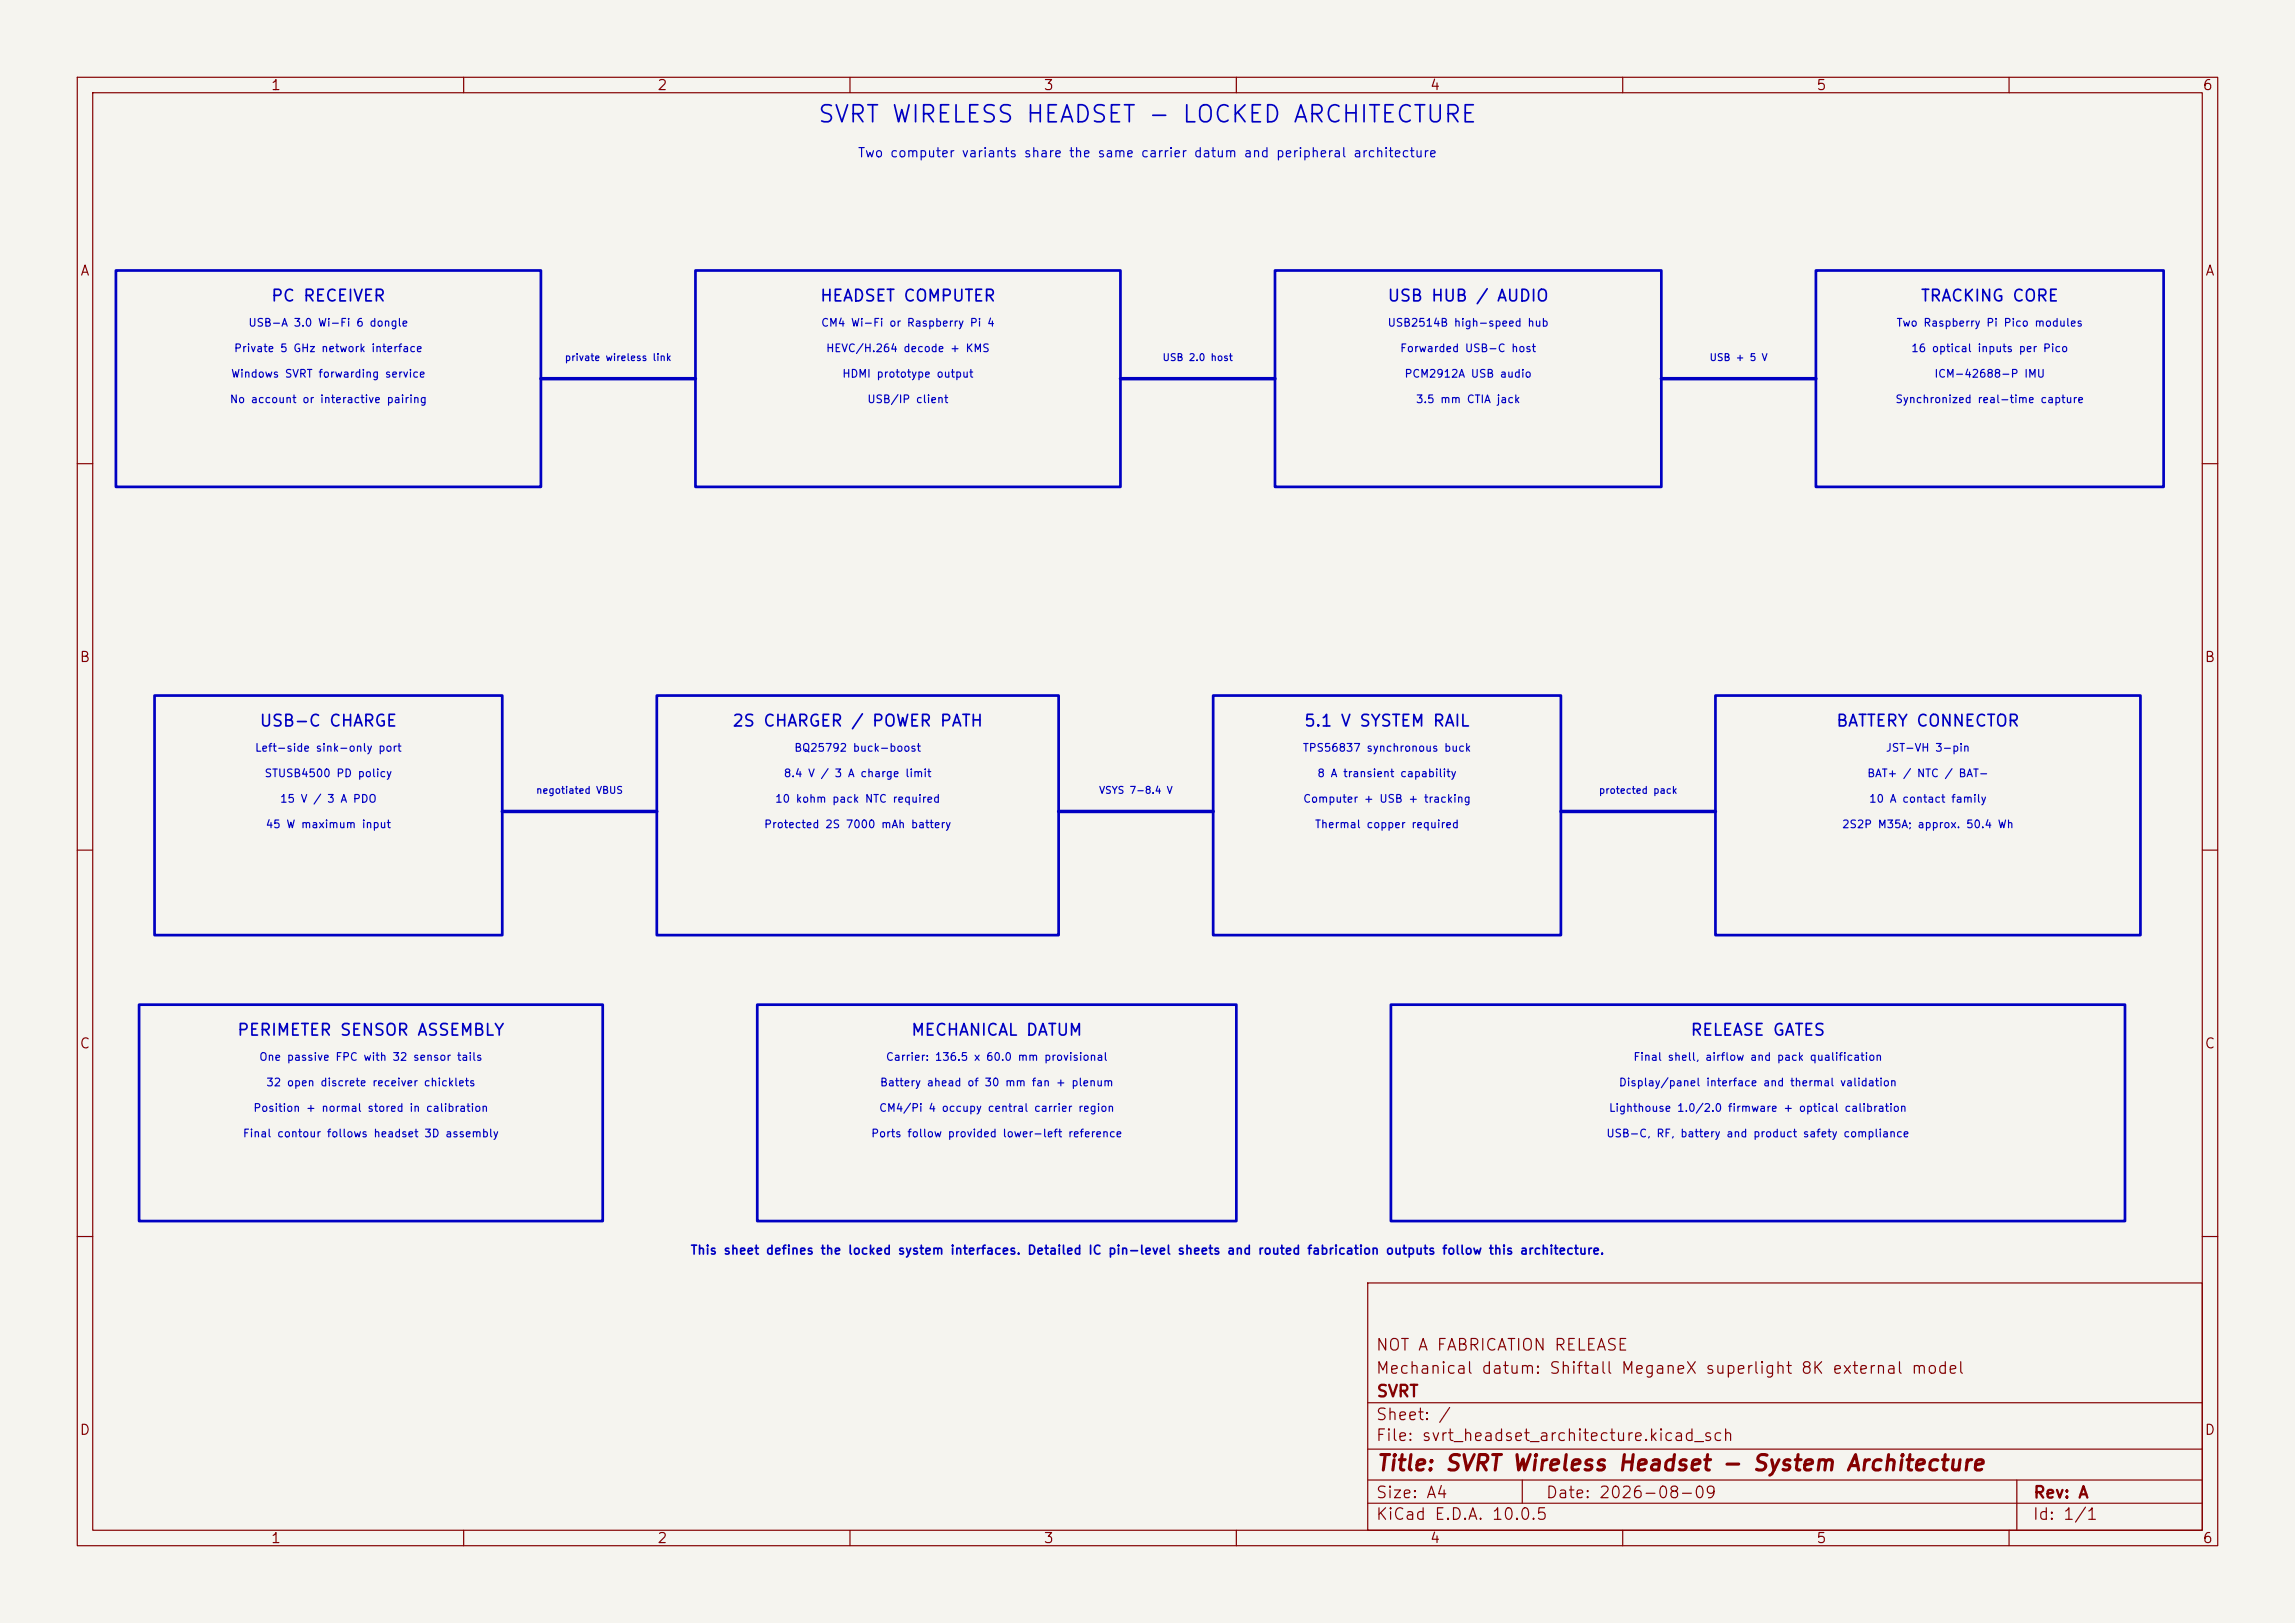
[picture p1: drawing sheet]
<svg xmlns="http://www.w3.org/2000/svg" width="297mm" height="210mm" viewBox="0 0 297 210" stroke-linecap="round" stroke-linejoin="round" font-family="sans-serif">
<defs><g id="words">
<text font-size="2.2" fill="#0000c2" x="105.7" y="16.4">SVRT WIRELESS HEADSET - LOCKED ARCHITECTURE</text>
<text font-size="2" fill="#840000" x="178" y="190.8">Title: SVRT Wireless Headset - System Architecture</text>
<g font-size="1.5" fill="#0000c2">
<text x="35" y="39.4">PC RECEIVER</text>
<text x="106" y="39.4">HEADSET COMPUTER</text>
<text x="179.5" y="39.4">USB HUB / AUDIO</text>
<text x="248.5" y="39.4">TRACKING CORE</text>
<text x="33.5" y="94.4">USB-C CHARGE</text>
<text x="94.7" y="94.4">2S CHARGER / POWER PATH</text>
<text x="168.7" y="94.4">5.1 V SYSTEM RAIL</text>
<text x="237.5" y="94.4">BATTERY CONNECTOR</text>
<text x="30.6" y="134.4">PERIMETER SENSOR ASSEMBLY</text>
<text x="117.8" y="134.4">MECHANICAL DATUM</text>
<text x="218.7" y="134.4">RELEASE GATES</text>
</g>
<g font-size="1.5" fill="#840000">
<text x="178" y="178.1">Mechanical datum: Shiftall MeganeX superlight 8K external model</text>
<text x="178" y="175.1">NOT A FABRICATION RELEASE</text>
<text x="178" y="184.1">Sheet: /</text>
<text x="178" y="181.1">SVRT</text>
<text x="178" y="186.8">File: svrt_headset_architecture.kicad_sch</text>
<text x="178" y="197">KiCad E.D.A. 10.0.5</text>
<text x="178" y="194.2">Size: A4</text>
<text x="200" y="194.2">Date: 2026-08-09</text>
<text x="263" y="197">Id: 1/1</text>
<text x="263" y="194.2">Rev: A</text>
</g>
<g font-size="1.3" fill="#840000">
<text x="35" y="12">1</text>
<text x="85" y="12">2</text>
<text x="135" y="12">3</text>
<text x="185" y="12">4</text>
<text x="235" y="12">5</text>
<text x="285" y="12">6</text>
<text x="10.3" y="36">A</text>
<text x="285.3" y="36">A</text>
<text x="10.2" y="86">B</text>
<text x="285.2" y="86">B</text>
<text x="10.2" y="136">C</text>
<text x="285.2" y="136">C</text>
<text x="10.2" y="186">D</text>
<text x="285.2" y="186">D</text>
<text x="35" y="200">1</text>
<text x="85" y="200">2</text>
<text x="135" y="200">3</text>
<text x="185" y="200">4</text>
<text x="235" y="200">5</text>
<text x="285" y="200">6</text>
</g>
<g font-size="1.2" fill="#0000c2">
<text x="110.9" y="20.7">Two computer variants share the same carrier datum and peripheral architecture</text>
<text x="89.3" y="162.6">This sheet defines the locked system interfaces. Detailed IC pin-level sheets and routed fabrication outputs follow this architecture.</text>
</g>
<g font-size="1" fill="#0000c2">
<text x="30.2" y="45.8">Private 5 GHz network interface</text>
<text x="32.1" y="42.5">USB-A 3.0 Wi-Fi 6 dongle</text>
<text x="106.2" y="42.5">CM4 Wi-Fi or Raspberry Pi 4</text>
<text x="106.8" y="45.8">HEVC/H.264 decode + KMS</text>
<text x="179.5" y="42.5">USB2514B high-speed hub</text>
<text x="181.1" y="45.8">Forwarded USB-C host</text>
<text x="245.4" y="42.5">Two Raspberry Pi Pico modules</text>
<text x="247.3" y="45.8">16 optical inputs per Pico</text>
<text x="29.7" y="52.4">No account or interactive pairing</text>
<text x="29.8" y="49.1">Windows SVRT forwarding service</text>
<text x="108.9" y="49.1">HDMI prototype output</text>
<text x="112.2" y="52.4">USB/IP client</text>
<text x="181.7" y="49.1">PCM2912A USB audio</text>
<text x="183.2" y="52.4">3.5 mm CTIA jack</text>
<text x="245.2" y="52.4">Synchronized real-time capture</text>
<text x="250.3" y="49.1">ICM-42688-P IMU</text>
<text x="32.9" y="97.5">Left-side sink-only port</text>
<text x="34.2" y="100.8">STUSB4500 PD policy</text>
<text x="101.4" y="100.8">8.4 V / 3 A charge limit</text>
<text x="102.7" y="97.5">BQ25792 buck-boost</text>
<text x="168.5" y="97.5">TPS56837 synchronous buck</text>
<text x="170.4" y="100.8">8 A transient capability</text>
<text x="241.6" y="100.8">BAT+ / NTC / BAT-</text>
<text x="244" y="97.5">JST-VH 3-pin</text>
<text x="34.3" y="107.4">45 W maximum input</text>
<text x="36.2" y="104.1">15 V / 3 A PDO</text>
<text x="98.8" y="107.4">Protected 2S 7000 mAh battery</text>
<text x="100.2" y="104.1">10 kohm pack NTC required</text>
<text x="168.6" y="104.1">Computer + USB + tracking</text>
<text x="170.1" y="107.4">Thermal copper required</text>
<text x="238.3" y="107.4">2S2P M35A; approx. 50.4 Wh</text>
<text x="241.8" y="104.1">10 A contact family</text>
<text x="33.5" y="137.5">One passive FPC with 32 sensor tails</text>
<text x="114.6" y="137.5">Carrier: 136.5 x 60.0 mm provisional</text>
<text x="211.3" y="137.5">Final shell, airflow and pack qualification</text>
<text x="34.4" y="140.8">32 open discrete receiver chicklets</text>
<text x="113.8" y="140.8">Battery ahead of 30 mm fan + plenum</text>
<text x="209.4" y="140.8">Display/panel interface and thermal validation</text>
<text x="31.4" y="147.4">Final contour follows headset 3D assembly</text>
<text x="32.7" y="144.1">Position + normal stored in calibration</text>
<text x="112.7" y="147.4">Ports follow provided lower-left reference</text>
<text x="113.7" y="144.1">CM4/Pi 4 occupy central carrier region</text>
<text x="207.8" y="147.4">USB-C, RF, battery and product safety compliance</text>
<text x="208.1" y="144.1">Lighthouse 1.0/2.0 firmware + optical calibration</text>
</g>
<g font-size=".9" fill="#0000c2">
<text x="73" y="46.9">private wireless link</text>
<text x="150.4" y="46.9">USB 2.0 host</text>
<text x="221.2" y="46.9">USB + 5 V</text>
<text x="69.3" y="102.9">negotiated VBUS</text>
<text x="142.2" y="102.9">VSYS 7-8.4 V</text>
<text x="206.8" y="102.9">protected pack</text>
</g>
</g></defs>
<path d="M0 0h297v210h-297z" fill="#f5f4ef" stroke="#f5f4ef" stroke-width=".13"/>
<g fill="none" stroke="#840000" stroke-width=".15">
<path d="M10 10h277v190h-277zM12 12h273v186h-273zM60 10v2M110 10v2M160 10v2M210 10v2M260 10v2M10 60h2M285 60h2M10 110h2M285 110h2M10 160h2"/>
<path d="M177 166h108v32h-108zM285 160h2M60 198v2M110 198v2M160 198v2M177 194.5h108M177 191.5h108M177 187.5h108M177 181.5h108M197 191.5v3M210 198v2M260 198v2"/>
<path d="M261 191.5v6.5"/>
</g>
<path d="M70 49h20M145 49h20M215 49h20M65 105h20M137 105h20M202 105h20" fill="none" stroke="#0000c2" stroke-width=".45"/>
<path d="M15 35h55v28h-55zM90 35h55v28h-55zM165 35h50v28h-50zM235 35h45v28h-45zM20 90h45v31h-45zM85 90h52v31h-52zM157 90h45v31h-45zM222 90h55v31h-55zM18 130h60v28h-60zM98 130h62v28h-62zM180 130h95v28h-95z" fill="none" stroke="#0000c2" stroke-width=".35"/>
<use href="#words"/>
</svg>
